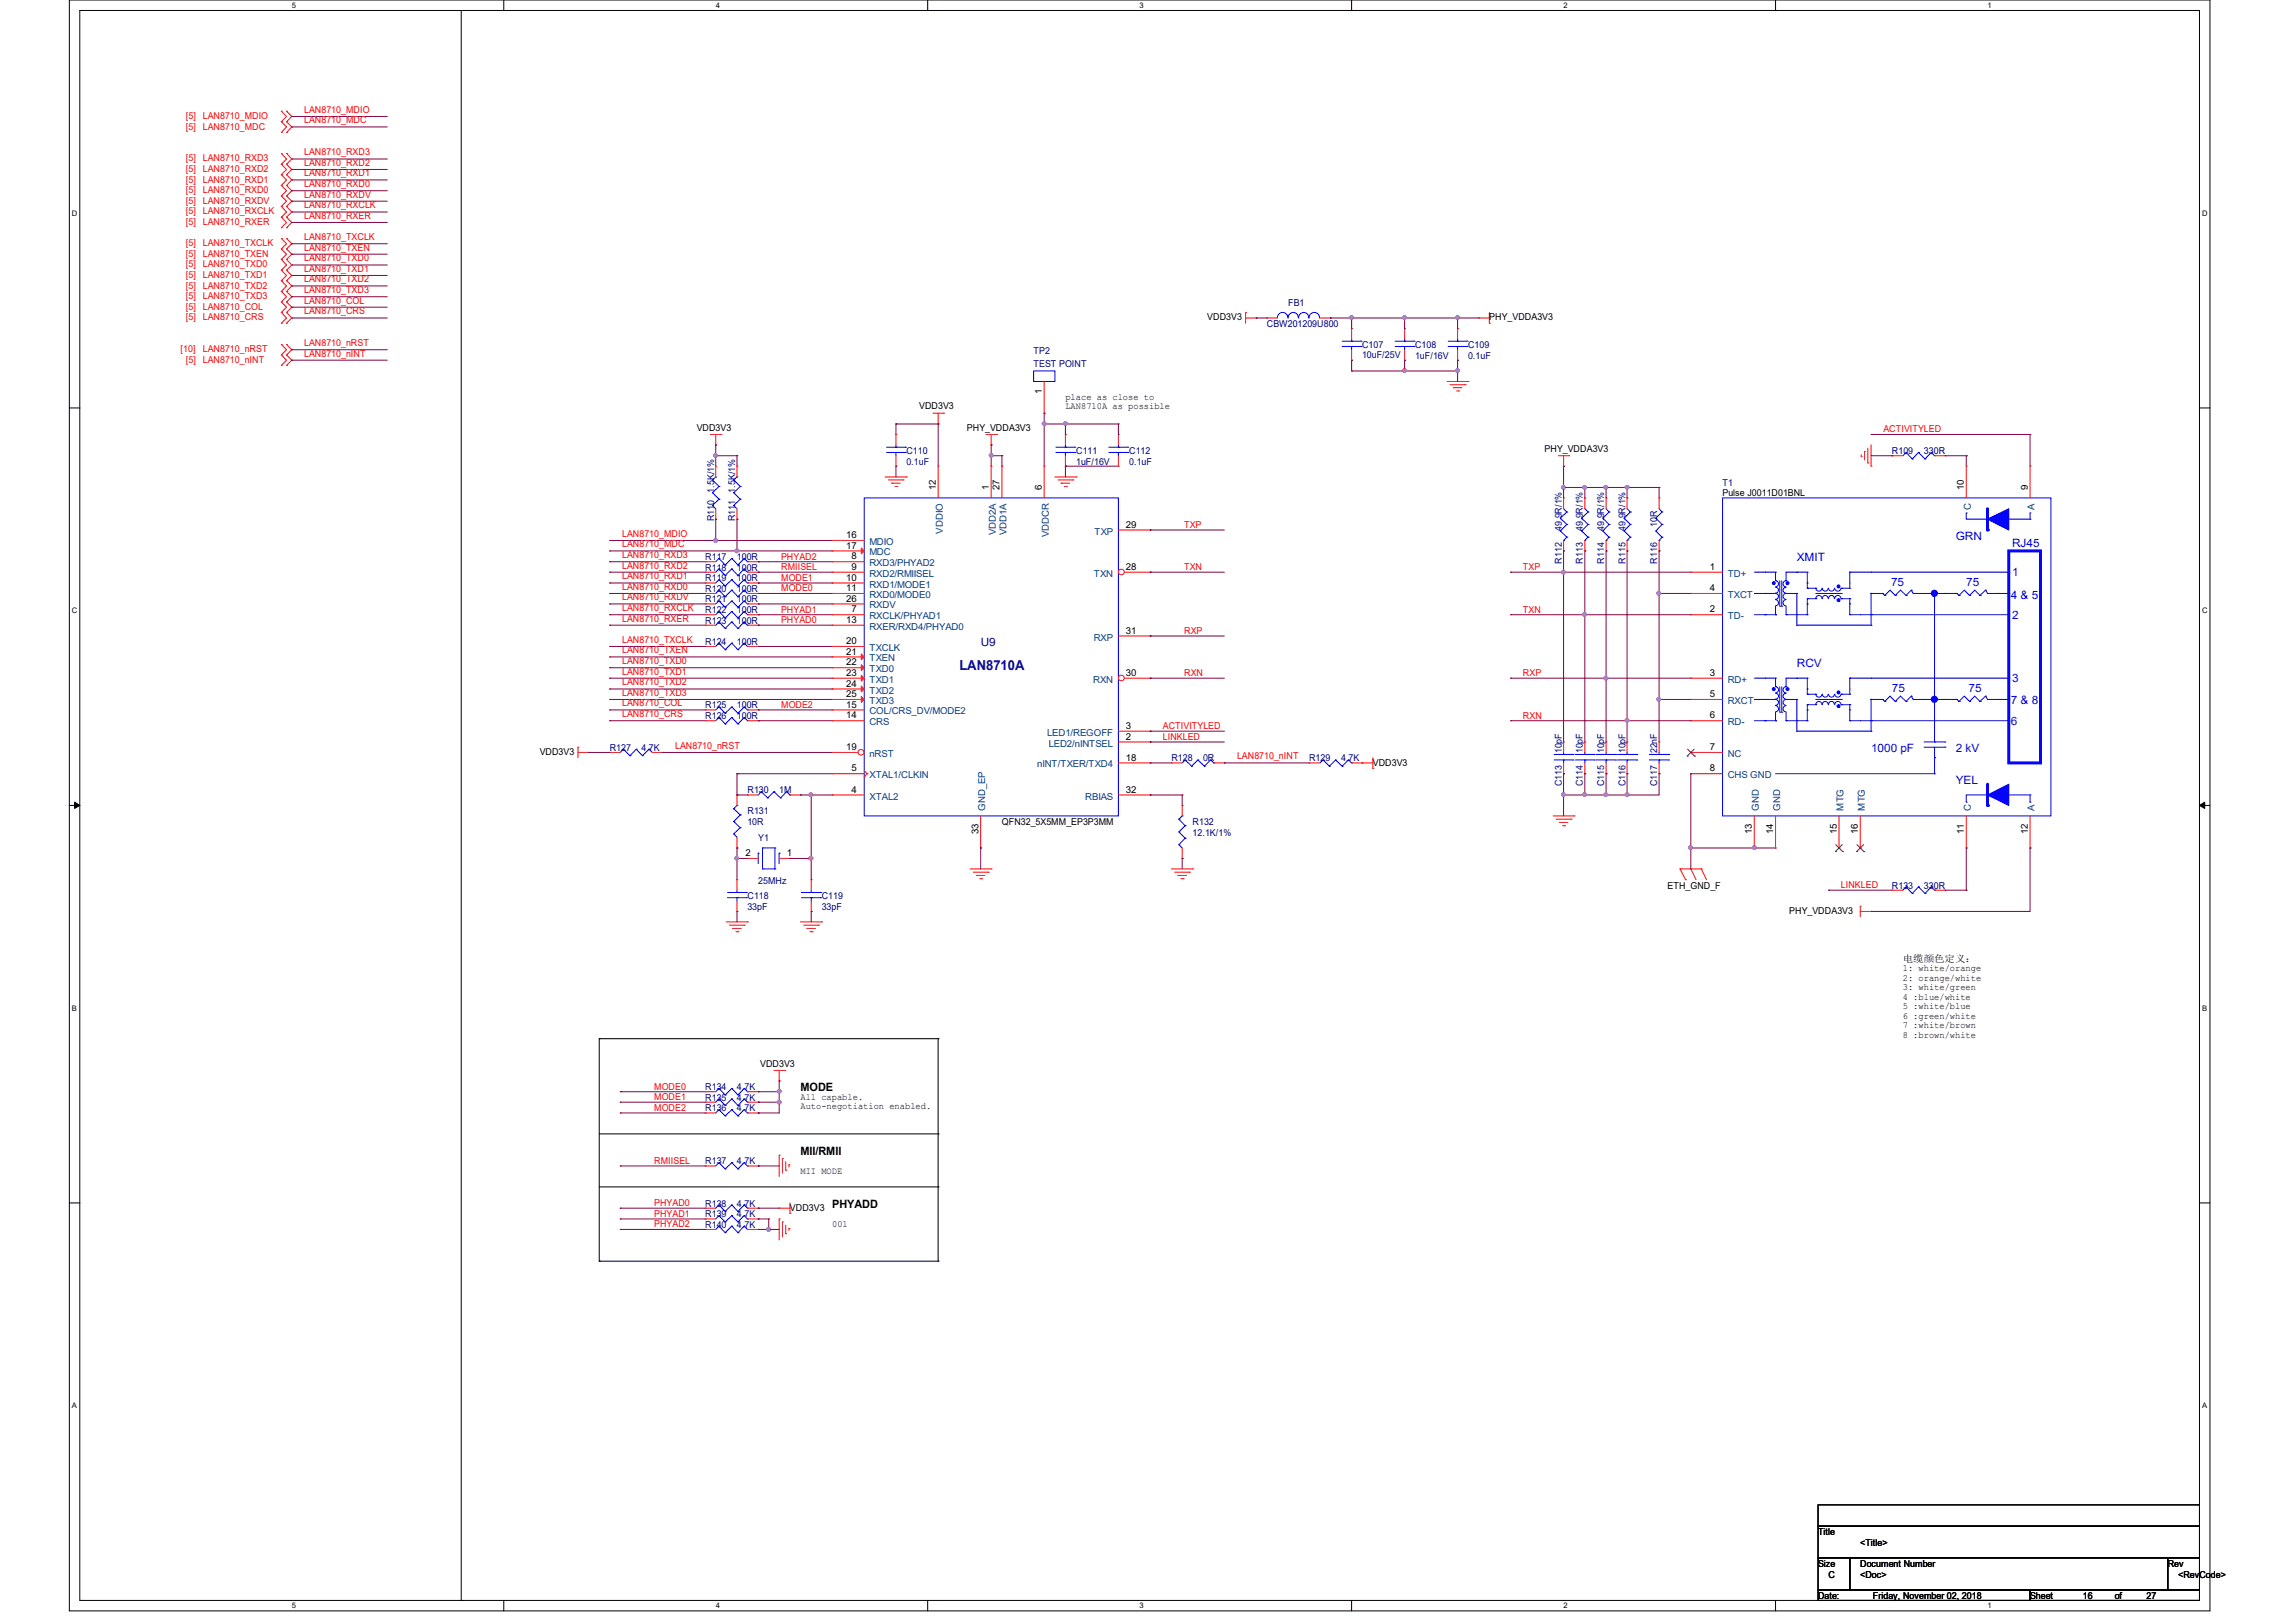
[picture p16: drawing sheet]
<svg xmlns="http://www.w3.org/2000/svg" width="297mm" height="210mm" viewBox="0 0 297 210" stroke-linecap="round" stroke-linejoin="round" font-family="sans-serif">
<defs><g id="words">
<text font-size="1.8" fill="#000080" x="124.2" y="86.7">LAN8710A</text>
<g font-size="1.5" fill="#00f">
<text x="253.1" y="69.9">GRN</text>
<text x="260.4" y="70.7">RJ45</text>
<text x="232.5" y="72.6">XMIT</text>
<text x="244.7" y="75.8">75</text>
<text x="254.5" y="75.8">75</text>
<text x="260.2" y="77.5">4 &amp; 5</text>
<text x="260.4" y="74.6">1</text>
<text x="260.4" y="80.1">2</text>
<text x="232.5" y="86.4">RCV</text>
<text x="244.9" y="89.5">75</text>
<text x="254.8" y="89.5">75</text>
<text x="260.4" y="88.3">3</text>
<text x="260.2" y="91.1">7 &amp; 8</text>
<text x="260.2" y="93.8">6</text>
<text x="242.1" y="97.4">1000 pF</text>
<text x="253.1" y="101.5">YEL</text>
<text x="253.1" y="97.4">2 kV</text>
</g>
<text font-size="1.5" fill="#000080" x="126.9" y="83.7">U9</text>
<g font-size="1.5">
<text x="103.6" y="141.2">MODE</text>
<text x="103.6" y="149.5">MII/RMII</text>
<text x="107.7" y="156.3">PHYADD</text>
</g>
<g font-size="1.2" fill="#f00">
<text x="24" y="15.4">[5]</text>
<text x="24" y="16.8">[5]</text>
<text x="26.2" y="15.4">LAN8710_MDIO</text>
<text x="26.2" y="16.8">LAN8710_MDC</text>
<text x="39.4" y="14.6">LAN8710_MDIO</text>
<text x="39.4" y="16">LAN8710_MDC</text>
<text x="24" y="20.9">[5]</text>
<text x="24" y="22.3">[5]</text>
<text x="24" y="23.6">[5]</text>
<text x="26.2" y="20.9">LAN8710_RXD3</text>
<text x="26.2" y="22.3">LAN8710_RXD2</text>
<text x="26.2" y="23.6">LAN8710_RXD1</text>
<text x="39.4" y="20.1">LAN8710_RXD3</text>
<text x="39.4" y="21.5">LAN8710_RXD2</text>
<text x="39.4" y="22.8">LAN8710_RXD1</text>
<text x="24" y="25">[5]</text>
<text x="24" y="26.4">[5]</text>
<text x="24" y="27.7">[5]</text>
<text x="24" y="29.1">[5]</text>
<text x="26.2" y="25">LAN8710_RXD0</text>
<text x="26.2" y="26.4">LAN8710_RXDV</text>
<text x="26.2" y="27.7">LAN8710_RXCLK</text>
<text x="26.2" y="29.1">LAN8710_RXER</text>
<text x="39.4" y="24.2">LAN8710_RXD0</text>
<text x="39.4" y="25.6">LAN8710_RXDV</text>
<text x="39.4" y="27">LAN8710_RXCLK</text>
<text x="39.4" y="28.3">LAN8710_RXER</text>
<text x="24" y="31.8">[5]</text>
<text x="24" y="33.2">[5]</text>
<text x="24" y="34.6">[5]</text>
<text x="24" y="36">[5]</text>
<text x="26.2" y="31.8">LAN8710_TXCLK</text>
<text x="26.2" y="33.2">LAN8710_TXEN</text>
<text x="26.2" y="34.6">LAN8710_TXD0</text>
<text x="26.2" y="36">LAN8710_TXD1</text>
<text x="39.4" y="31.1">LAN8710_TXCLK</text>
<text x="39.4" y="32.4">LAN8710_TXEN</text>
<text x="39.4" y="33.8">LAN8710_TXD0</text>
<text x="39.4" y="35.2">LAN8710_TXD1</text>
<text x="24" y="37.3">[5]</text>
<text x="24" y="38.7">[5]</text>
<text x="24" y="40.1">[5]</text>
<text x="24" y="41.4">[5]</text>
<text x="26.2" y="37.3">LAN8710_TXD2</text>
<text x="26.2" y="38.7">LAN8710_TXD3</text>
<text x="26.2" y="40.1">LAN8710_COL</text>
<text x="26.2" y="41.4">LAN8710_CRS</text>
<text x="39.4" y="36.5">LAN8710_TXD2</text>
<text x="39.4" y="37.9">LAN8710_TXD3</text>
<text x="39.4" y="39.3">LAN8710_COL</text>
<text x="39.4" y="40.7">LAN8710_CRS</text>
<text x="23.4" y="45.6">[10]</text>
<text x="24" y="46.9">[5]</text>
<text x="26.2" y="45.6">LAN8710_nRST</text>
<text x="26.2" y="46.9">LAN8710_nINT</text>
<text x="39.4" y="44.8">LAN8710_nRST</text>
<text x="39.4" y="46.1">LAN8710_nINT</text>
<text x="243.7" y="56">ACTIVITYLED</text>
<text x="80.5" y="69.5">LAN8710_MDIO</text>
<text x="80.5" y="70.8">LAN8710_MDC</text>
<text x="153.2" y="68.3">TXP</text>
<text x="80.5" y="72.2">LAN8710_RXD3</text>
<text x="80.5" y="73.6">LAN8710_RXD2</text>
<text x="80.5" y="75">LAN8710_RXD1</text>
<text x="80.5" y="76.3">LAN8710_RXD0</text>
<text x="80.5" y="77.7">LAN8710_RXDV</text>
<text x="101.1" y="76.5">MODE0</text>
<text x="101.1" y="75.2">MODE1</text>
<text x="101.1" y="73.8">RMIISEL</text>
<text x="101.1" y="72.4">PHYAD2</text>
<text x="153.2" y="73.8">TXN</text>
<text x="197.1" y="73.8">TXP</text>
<text x="80.5" y="79.1">LAN8710_RXCLK</text>
<text x="80.5" y="80.4">LAN8710_RXER</text>
<text x="80.5" y="83.2">LAN8710_TXCLK</text>
<text x="101.1" y="80.6">PHYAD0</text>
<text x="101.1" y="79.3">PHYAD1</text>
<text x="153.2" y="82">RXP</text>
<text x="197.1" y="79.3">TXN</text>
<text x="80.5" y="84.5">LAN8710_TXEN</text>
<text x="80.5" y="85.9">LAN8710_TXD0</text>
<text x="80.5" y="87.3">LAN8710_TXD1</text>
<text x="80.5" y="88.7">LAN8710_TXD2</text>
<text x="153.2" y="87.5">RXN</text>
<text x="197.1" y="87.5">RXP</text>
<text x="80.5" y="90">LAN8710_TXD3</text>
<text x="80.5" y="91.4">LAN8710_COL</text>
<text x="80.5" y="92.8">LAN8710_CRS</text>
<text x="101.1" y="91.6">MODE2</text>
<text x="150.5" y="94.4">ACTIVITYLED</text>
<text x="150.5" y="95.8">LINKLED</text>
<text x="197.1" y="93">RXN</text>
<text x="87.4" y="96.9">LAN8710_nRST</text>
<text x="160.1" y="98.3">LAN8710_nINT</text>
<text x="238.2" y="114.9">LINKLED</text>
<text x="84.7" y="142.4">MODE1</text>
<text x="84.7" y="141">MODE0</text>
<text x="84.7" y="143.8">MODE2</text>
<text x="84.7" y="150.6">RMIISEL</text>
<text x="84.7" y="158.8">PHYAD2</text>
<text x="84.7" y="157.5">PHYAD1</text>
<text x="84.7" y="156.1">PHYAD0</text>
</g>
<g font-size="1.2">
<text x="156.2" y="41.4">VDD3V3</text>
<text x="192.7" y="41.4">PHY_VDDA3V3</text>
<text x="119" y="53">VDD3V3</text>
<text x="134.8" y="51" transform="rotate(-90 134.8 51)">1</text>
<text x="137.9" y="51.7">place as close to</text>
<text x="137.9" y="53">LAN8710A as possible</text>
<text x="90.2" y="55.7">VDD3V3</text>
<text x="125.1" y="55.7">PHY_VDDA3V3</text>
<text x="199.9" y="58.5">PHY_VDDA3V3</text>
<text x="121.1" y="63.5" transform="rotate(-90 121.1 63.5)">12</text>
<text x="128" y="63.5" transform="rotate(-90 128 63.5)">1</text>
<text x="129.4" y="63.5" transform="rotate(-90 129.4 63.5)">27</text>
<text x="134.8" y="63.5" transform="rotate(-90 134.8 63.5)">6</text>
<text x="222.9" y="64.2">Pulse J0011D01BNL</text>
<text x="254.2" y="63.5" transform="rotate(-90 254.2 63.5)">10</text>
<text x="262.4" y="63.5" transform="rotate(-90 262.4 63.5)">9</text>
<text x="109.5" y="69.6">16</text>
<text x="109.5" y="71">17</text>
<text x="145.7" y="68.3">29</text>
<text x="109.5" y="75.1">10</text>
<text x="109.5" y="76.5">11</text>
<text x="109.5" y="77.9">26</text>
<text x="110.2" y="72.4">8</text>
<text x="110.2" y="73.7">9</text>
<text x="145.7" y="73.7">28</text>
<text x="221.3" y="73.7">1</text>
<text x="221.3" y="76.5">4</text>
<text x="109.5" y="80.6">13</text>
<text x="109.5" y="83.4">20</text>
<text x="110.2" y="79.2">7</text>
<text x="145.7" y="82">31</text>
<text x="221.3" y="79.2">2</text>
<text x="109.5" y="84.7">21</text>
<text x="109.5" y="86.1">22</text>
<text x="109.5" y="87.5">23</text>
<text x="109.5" y="88.9">24</text>
<text x="145.7" y="87.5">30</text>
<text x="221.3" y="87.5">3</text>
<text x="109.5" y="90.2">25</text>
<text x="109.5" y="91.6">15</text>
<text x="109.5" y="93">14</text>
<text x="145.7" y="95.7">2</text>
<text x="145.7" y="94.3">3</text>
<text x="221.3" y="90.2">5</text>
<text x="221.3" y="93">6</text>
<text x="69.8" y="97.7">VDD3V3</text>
<text x="109.5" y="97.1">19</text>
<text x="110.2" y="99.8">5</text>
<text x="145.7" y="98.4">18</text>
<text x="177.7" y="99.1">VDD3V3</text>
<text x="221.3" y="99.8">8</text>
<text x="221.3" y="97.1">7</text>
<text x="110.2" y="102.6">4</text>
<text x="126.6" y="107.9" transform="rotate(-90 126.6 107.9)">33</text>
<text x="129.7" y="106.7">QFN32_5X5MM_EP3P3MM</text>
<text x="145.7" y="102.6">32</text>
<text x="226.7" y="107.9" transform="rotate(-90 226.7 107.9)">13</text>
<text x="229.5" y="107.9" transform="rotate(-90 229.5 107.9)">14</text>
<text x="237.7" y="107.9" transform="rotate(-90 237.7 107.9)">15</text>
<text x="240.5" y="107.9" transform="rotate(-90 240.5 107.9)">16</text>
<text x="254.2" y="107.9" transform="rotate(-90 254.2 107.9)">11</text>
<text x="262.4" y="107.9" transform="rotate(-90 262.4 107.9)">12</text>
<text x="96.5" y="110.8">2</text>
<text x="101.8" y="110.8">1</text>
<text x="215.8" y="115">ETH_GND_F</text>
<text x="231.6" y="118.3">PHY_VDDA3V3</text>
<text x="246.3" y="124.5">电缆颜色定义：</text>
<text x="246.3" y="125.7">1: white/orange</text>
<text x="246.3" y="126.9">2: orange/white</text>
<text x="246.3" y="128.1">3: white/green</text>
<text x="246.3" y="129.4">4 :blue/white</text>
<text x="246.3" y="130.6">5 :white/blue</text>
<text x="246.3" y="131.8">6 :green/white</text>
<text x="246.3" y="133.1">7 :white/brown</text>
<text x="246.3" y="134.3">8 :brown/white</text>
<text x="98.4" y="138">VDD3V3</text>
<text x="103.6" y="142.3">All capable.</text>
<text x="103.6" y="143.5">Auto-negotiation enabled.</text>
<text x="103.6" y="151.9">MII MODE</text>
<text x="102.2" y="156.7">VDD3V3</text>
<text x="107.7" y="158.7">001</text>
<text x="235.3" y="198.6">Title</text>
<text x="235.3" y="202.7">Size</text>
<text x="240.7" y="200">&lt;Title&gt;</text>
<text x="240.7" y="202.7">Document Number</text>
<text x="280.5" y="202.7">Rev</text>
<text x="235.3" y="206.9">Date:</text>
<text x="236.6" y="204.1">C</text>
<text x="240.7" y="204.1">&lt;Doc&gt;</text>
<text x="242.4" y="206.9">Friday, November 02, 2018</text>
<text x="262.7" y="206.9">Sheet</text>
<text x="269.6" y="206.9">16</text>
<text x="273.7" y="206.9">of</text>
<text x="277.8" y="206.9">27</text>
<text x="281.9" y="204.1">&lt;RevCode&gt;</text>
</g>
<g font-size="1.2" fill="#000080">
<text x="166.7" y="39.5">FB1</text>
<text x="133.8" y="45.8">TP2</text>
<text x="133.8" y="47.5">TEST POINT</text>
<text x="164" y="42.3">CBW201209U800</text>
<text x="176.3" y="45">C107</text>
<text x="176.3" y="46.3">10uF/25V</text>
<text x="183.1" y="45">C108</text>
<text x="183.1" y="46.4">1uF/16V</text>
<text x="190" y="45">C109</text>
<text x="190" y="46.4">0.1uF</text>
<text x="117.3" y="58.7">C110</text>
<text x="139.3" y="58.7">C111</text>
<text x="146.1" y="58.7">C112</text>
<text x="244.8" y="58.7">R109</text>
<text x="249" y="58.7">330R</text>
<text x="92.4" y="63.7" transform="rotate(-90 92.4 63.7)">1.5K/1%</text>
<text x="95.1" y="63.7" transform="rotate(-90 95.1 63.7)">1.5K/1%</text>
<text x="117.3" y="60.1">0.1uF</text>
<text x="139.3" y="60.1">1uF/16V</text>
<text x="146.1" y="60.1">0.1uF</text>
<text x="222.9" y="62.9">T1</text>
<text x="92.4" y="67.5" transform="rotate(-90 92.4 67.5)">R110</text>
<text x="95.1" y="67.5" transform="rotate(-90 95.1 67.5)">R111</text>
<text x="202.1" y="68.7" transform="rotate(-90 202.1 68.7)">49.9R/1%</text>
<text x="204.8" y="68.7" transform="rotate(-90 204.8 68.7)">49.9R/1%</text>
<text x="207.6" y="68.7" transform="rotate(-90 207.6 68.7)">49.9R/1%</text>
<text x="210.4" y="68.7" transform="rotate(-90 210.4 68.7)">49.9R/1%</text>
<text x="214.5" y="68.2" transform="rotate(-90 214.5 68.2)">10R</text>
<text x="91.3" y="75.2">R119</text>
<text x="91.3" y="72.4">R117</text>
<text x="91.3" y="76.6">R120</text>
<text x="91.3" y="73.8">R118</text>
<text x="91.3" y="77.9">R121</text>
<text x="95.4" y="75.2">100R</text>
<text x="95.4" y="72.4">100R</text>
<text x="95.4" y="76.6">100R</text>
<text x="95.4" y="73.8">100R</text>
<text x="95.4" y="77.9">100R</text>
<text x="202.1" y="72.9" transform="rotate(-90 202.1 72.9)">R112</text>
<text x="204.8" y="72.9" transform="rotate(-90 204.8 72.9)">R113</text>
<text x="207.6" y="72.9" transform="rotate(-90 207.6 72.9)">R114</text>
<text x="210.4" y="72.9" transform="rotate(-90 210.4 72.9)">R115</text>
<text x="214.5" y="72.9" transform="rotate(-90 214.5 72.9)">R116</text>
<text x="91.3" y="79.3">R122</text>
<text x="91.3" y="80.7">R123</text>
<text x="91.3" y="83.4">R124</text>
<text x="95.4" y="79.3">100R</text>
<text x="95.4" y="80.7">100R</text>
<text x="95.4" y="83.4">100R</text>
<text x="91.3" y="91.7">R125</text>
<text x="91.3" y="93">R126</text>
<text x="95.4" y="91.7">100R</text>
<text x="95.4" y="93">100R</text>
<text x="78.9" y="97.2">R127</text>
<text x="83" y="97.2">4.7K</text>
<text x="151.6" y="98.5">R128</text>
<text x="155.7" y="98.5">0R</text>
<text x="169.4" y="98.5">R129</text>
<text x="173.6" y="98.5">4.7K</text>
<text x="202.1" y="101.8" transform="rotate(-90 202.1 101.8)">C113</text>
<text x="202.1" y="97.5" transform="rotate(-90 202.1 97.5)">10pF</text>
<text x="204.8" y="101.8" transform="rotate(-90 204.8 101.8)">C114</text>
<text x="204.8" y="97.5" transform="rotate(-90 204.8 97.5)">10pF</text>
<text x="207.6" y="101.8" transform="rotate(-90 207.6 101.8)">C115</text>
<text x="207.6" y="97.5" transform="rotate(-90 207.6 97.5)">10pF</text>
<text x="210.4" y="101.8" transform="rotate(-90 210.4 101.8)">C116</text>
<text x="210.4" y="97.5" transform="rotate(-90 210.4 97.5)">10pF</text>
<text x="214.5" y="101.8" transform="rotate(-90 214.5 101.8)">C117</text>
<text x="214.5" y="97.5" transform="rotate(-90 214.5 97.5)">22nF</text>
<text x="96.7" y="105.4">R131</text>
<text x="96.7" y="106.7">10R</text>
<text x="96.7" y="102.6">R130</text>
<text x="100.8" y="102.6">1M</text>
<text x="154.3" y="106.7">R132</text>
<text x="98.1" y="108.8">Y1</text>
<text x="154.3" y="108.1">12.1K/1%</text>
<text x="96.7" y="116.3">C118</text>
<text x="96.7" y="117.7">33pF</text>
<text x="98.1" y="114.4">25MHz</text>
<text x="106.3" y="116.3">C119</text>
<text x="106.3" y="117.7">33pF</text>
<text x="244.8" y="115">R133</text>
<text x="249" y="115">330R</text>
<text x="91.3" y="141">R134</text>
<text x="91.3" y="142.4">R135</text>
<text x="91.3" y="143.8">R136</text>
<text x="95.4" y="141">4.7K</text>
<text x="95.4" y="142.4">4.7K</text>
<text x="95.4" y="143.8">4.7K</text>
<text x="91.3" y="150.6">R137</text>
<text x="95.4" y="150.6">4.7K</text>
<text x="91.3" y="158.9">R140</text>
<text x="91.3" y="157.5">R139</text>
<text x="91.3" y="156.1">R138</text>
<text x="95.4" y="158.9">4.7K</text>
<text x="95.4" y="157.5">4.7K</text>
<text x="95.4" y="156.1">4.7K</text>
</g>
<g font-size="1.2" fill="#004080">
<text x="255.1" y="66" transform="rotate(-90 255.1 66)">C</text>
<text x="263.3" y="66" transform="rotate(-90 263.3 66)">A</text>
<text x="112.5" y="70.5">MDIO</text>
<text x="112.5" y="71.9">MDC</text>
<text x="122" y="69" transform="rotate(-90 122 69)">VDDIO</text>
<text x="128.9" y="69.3" transform="rotate(-90 128.9 69.3)">VDD2A</text>
<text x="130.3" y="69.3" transform="rotate(-90 130.3 69.3)">VDD1A</text>
<text x="135.7" y="69.5" transform="rotate(-90 135.7 69.5)">VDDCR</text>
<text x="141.6" y="69.2">TXP</text>
<text x="112.5" y="73.3">RXD3/PHYAD2</text>
<text x="112.5" y="74.6">RXD2/RMIISEL</text>
<text x="112.5" y="76">RXD1/MODE1</text>
<text x="112.5" y="77.4">RXD0/MODE0</text>
<text x="141.6" y="74.6">TXN</text>
<text x="223.6" y="74.6">TD+</text>
<text x="223.6" y="77.4">TXCT</text>
<text x="112.5" y="78.7">RXDV</text>
<text x="112.5" y="80.1">RXCLK/PHYAD1</text>
<text x="112.5" y="81.5">RXER/RXD4/PHYAD0</text>
<text x="141.6" y="82.9">RXP</text>
<text x="223.6" y="80.1">TD-</text>
<text x="112.5" y="84.2">TXCLK</text>
<text x="112.5" y="85.6">TXEN</text>
<text x="112.5" y="87">TXD0</text>
<text x="112.5" y="88.3">TXD1</text>
<text x="112.5" y="89.7">TXD2</text>
<text x="141.5" y="88.3">RXN</text>
<text x="223.6" y="88.3">RD+</text>
<text x="112.5" y="91.1">TXD3</text>
<text x="112.5" y="92.5">COL/CRS_DV/MODE2</text>
<text x="112.5" y="93.9">CRS</text>
<text x="135.5" y="95.2">LED1/REGOFF</text>
<text x="223.6" y="91.1">RXCT</text>
<text x="223.6" y="93.9">RD-</text>
<text x="112.5" y="98">nRST</text>
<text x="112.5" y="100.7">XTAL1/CLKIN</text>
<text x="134.2" y="99.3">nINT/TXER/TXD4</text>
<text x="135.7" y="96.6">LED2/nINTSEL</text>
<text x="223.6" y="100.7">CHS GND</text>
<text x="223.6" y="98">NC</text>
<text x="112.5" y="103.5">XTAL2</text>
<text x="127.5" y="104.9" transform="rotate(-90 127.5 104.9)">GND_EP</text>
<text x="140.5" y="103.5">RBIAS</text>
<text x="227.6" y="104.9" transform="rotate(-90 227.6 104.9)">GND</text>
<text x="230.4" y="104.9" transform="rotate(-90 230.4 104.9)">GND</text>
<text x="238.6" y="104.9" transform="rotate(-90 238.6 104.9)">MTG</text>
<text x="241.3" y="104.9" transform="rotate(-90 241.3 104.9)">MTG</text>
<text x="255.1" y="104.9" transform="rotate(-90 255.1 104.9)">C</text>
<text x="263.3" y="104.9" transform="rotate(-90 263.3 104.9)">A</text>
</g>
<g font-size="1">
<text x="37.8" y="1">5</text>
<text x="92.6" y="1">4</text>
<text x="147.5" y="1">3</text>
<text x="202.4" y="1">2</text>
<text x="257.2" y="1">1</text>
<text x="9.3" y="27.9">D</text>
<text x="285" y="27.9">D</text>
<text x="9.3" y="79.4">C</text>
<text x="285" y="79.4">C</text>
<text x="9.3" y="130.8">B</text>
<text x="285" y="130.8">B</text>
<text x="9.3" y="182.2">A</text>
<text x="285" y="182.2">A</text>
<text x="37.8" y="208.1">5</text>
<text x="92.6" y="208.1">4</text>
<text x="147.5" y="208.1">3</text>
<text x="202.4" y="208.1">2</text>
<text x="257.2" y="208.1">1</text>
</g>
</g></defs>
<path d="M9 0h277v208.4h-277zM10.3 1.4h274.3v205.7h-274.3z" fill="none" stroke="#000" stroke-width=".13"/>
<g fill="#fff">
<path d="M37.8 .1h.5v1.1h-.5z"/>
<path d="M37.8 207.2h.5v1.1h-.5z"/>
</g>
<path d="M65.2 0v1.4M65.2 207.1v1.3" fill="none" stroke="#000" stroke-width=".13"/>
<g fill="#fff">
<path d="M92.6 .1h.6v1.1h-.6z"/>
<path d="M92.6 207.2h.6v1.1h-.6z"/>
</g>
<path d="M120.1 0v1.4M120.1 207.1v1.3" fill="none" stroke="#000" stroke-width=".13"/>
<g fill="#fff">
<path d="M147.5 .1h.5v1.1h-.5z"/>
<path d="M147.5 207.2h.5v1.1h-.5z"/>
</g>
<path d="M174.9 0v1.4M174.9 207.1v1.3" fill="none" stroke="#000" stroke-width=".13"/>
<g fill="#fff">
<path d="M202.4 .1h.5v1.1h-.5z"/>
<path d="M202.4 207.2h.5v1.1h-.5z"/>
</g>
<path d="M229.8 0v1.4M229.8 207.1v1.3" fill="none" stroke="#000" stroke-width=".13"/>
<g fill="#fff">
<path d="M257.2 .1h.6v1.1h-.6z"/>
<path d="M257.2 207.2h.6v1.1h-.6z"/>
<path d="M9.3 27.1h.7v1.1h-.7z"/>
<path d="M285 27.1h.7v1.1h-.7z"/>
<path d="M9.3 78.5h.7v1.1h-.7z"/>
<path d="M285 78.5h.7v1.1h-.7z"/>
</g>
<path d="M9 52.8h1.3M284.6 52.8h1.4" fill="none" stroke="#000" stroke-width=".13"/>
<g fill="#fff">
<path d="M9.3 129.9h.6v1.1h-.6z"/>
<path d="M285 129.9h.6v1.1h-.6z"/>
</g>
<path d="M9 104.2h1.3M284.6 104.2h1.4" fill="none" stroke="#000" stroke-width=".13"/>
<path d="M9.7 103.8l.6 .4-.6 .4zM284.6 104.2l.7-.4v.8z" fill="#000" stroke="#000" stroke-width=".13"/>
<g fill="#fff">
<path d="M9.3 181.4h.6v1.1h-.6z"/>
<path d="M285 181.4h.6v1.1h-.6z"/>
</g>
<g fill="none" stroke="#000" stroke-width=".13">
<path d="M59.7 1.4v205.7M77.6 134.4h.1M77.6 134.4h43.8M77.6 134.4v28.8M121.4 134.4h.1M121.4 134.4v28.8M9 155.7h1.3M77.6 146.7h43.8M77.6 153.6h43.8M121.4 146.7h.1M121.4 153.6h.1M284.6 155.7h1.4"/>
<path d="M77.6 163.2h.1M77.6 163.2h43.8M121.4 163.2h.1M235.3 194.7h49.3v2.8h-49.3zM235.3 197.5h49.3v4.1h-49.3zM59.7 207.1h.1M235.3 201.6h4.1v4.1h-4.1zM235.3 205.7h27.4v1.4h-27.4zM239.4 201.6h41.1v4.1h-41.1zM262.7 205.7h21.9v1.4h-21.9zM280.5 201.6h4.1v4.1h-4.1z"/>
</g>
<g fill="none" stroke="#f00" stroke-width=".13">
<path d="M36.4 14.4h.1M36.4 15.7h.1M36.4 17.1h.1M36.4 19.9h.1M36.4 14.4l.7 .7-.7 .6M36.4 15.7l.7 .7-.7 .7M36.4 19.9l.7 .7-.7 .7M37.1 15.7h.1M37.1 14.4h.1M37.1 17.1h.1M37.1 19.9h.1M37.1 14.4l.7 .7-.7 .6"/>
<path d="M37.1 15.7l.7 .7-.7 .7M37.1 19.9l.7 .7-.7 .7M36.4 21.3h.1M36.4 22.6h.1M36.4 24h.1M36.4 25.4h.1M36.4 26.7h.1M36.4 28.1h.1M36.4 29.5h.1M36.4 30.9h.1M36.4 32.2h.1M36.4 33.6h.1"/>
<path d="M36.4 35h.1M36.4 36.3h.1M36.4 37.7h.1M36.4 39.1h.1M36.4 21.3l.7 .6-.7 .7M36.4 22.6l.7 .7-.7 .7M36.4 24l.7 .7-.7 .7M36.4 25.4l.7 .6-.7 .7M36.4 26.7l.7 .7-.7 .7M36.4 28.1l.7 .7-.7 .7M36.4 30.9l.7 .6-.7 .7M36.4 32.2l.7 .7-.7 .7"/>
<path d="M36.4 33.6l.7 .7-.7 .7M36.4 35l.7 .6-.7 .7M36.4 36.3l.7 .7-.7 .7M36.4 37.7l.7 .7-.7 .7M36.4 39.1l.7 .7-.7 .6M37.1 21.3h.1M37.1 22.6h.1M37.1 24h.1M37.1 25.4h.1M37.1 26.7h.1M37.1 28.1h.1M37.1 29.5h.1"/>
<path d="M37.1 32.2h.1M37.1 30.9h.1M37.1 33.6h.1M37.1 35h.1M37.1 36.3h.1M37.1 37.7h.1M37.1 39.1h.1M37.1 21.3l.7 .6-.7 .7M37.1 22.6l.7 .7-.7 .7M37.1 24l.7 .7-.7 .7M37.1 25.4l.7 .6-.7 .7M37.1 26.7l.7 .7-.7 .7"/>
<path d="M37.1 28.1l.7 .7-.7 .7M37.1 30.9l.7 .6-.7 .7M37.1 32.2l.7 .7-.7 .7M37.1 33.6l.7 .7-.7 .7M37.1 35l.7 .6-.7 .7M37.1 36.3l.7 .7-.7 .7M37.1 37.7l.7 .7-.7 .7M37.1 39.1l.7 .7-.7 .6M36.4 40.4h.1M36.4 41.8h.1M36.4 44.6h.1M36.4 45.9h.1"/>
<path d="M36.4 47.3h.1M36.4 40.4l.7 .7-.7 .7M36.4 44.6l.7 .7-.7 .6M36.4 45.9l.7 .7-.7 .7M37.1 40.4h.1M37.1 41.8h.1M37.1 45.9h.1M37.1 44.6h.1M37.1 47.3h.1M37.1 40.4l.7 .7-.7 .7M37.1 44.6l.7 .7-.7 .6M37.1 45.9l.7 .7-.7 .7"/>
<path d="M91.9 56.2h1.4M92.6 57.6h.1M92.6 56.2v1.4M93.3 56.2h.1M116 56.2h.1M116 56.2v1.4M116 59v1.3M120.7 53.5h1.4M121.4 54.9h.1M121.4 53.5v1.4M122.1 53.5h.1M127.6 56.2h1.4"/>
<path d="M128.3 57.6h.1M128.3 56.2v1.4M129 56.2h.1M135.1 53.5h.1M135.1 49.4v4.1M161.2 40.4h.1M161.2 41.1h1.4M161.2 40.4v1.4M162.6 41.1h.1M187.3 49.4h2.7M187.7 49.8h1.9M188.1 50.2h.1"/>
<path d="M188.1 50.2h1.1M188.5 50.6h.3M188.6 42.5h.1M188.6 46.6h.1M188.6 42.5v1.4M188.6 45.3v1.3M188.8 50.6h.1M189.6 49.8h.1M190 49.4h.1M191.4 41.1h.1M191.4 41.1h1.3M192.7 41.8h.1"/>
<path d="M192.7 40.4v1.4M201.7 59h1.3M202.4 59v1.3M203 59h.1M240.9 59.1h.1M240.9 58.8v.3M241.3 58.4h.1M241.3 58.4v1.1M241.7 59.9h.1M241.7 58v1.9M242.1 57.6v2.7M91.3 75.4h.1"/>
<path d="M91.3 79.5h.1M91.3 72.7h.1M91.3 76.8h.1M91.3 74h.1M91.3 78.1h.1M91.3 75.4h1.3M91.3 79.5h1.3M91.3 72.7h1.3M91.3 76.8h1.3M91.3 74h1.3M91.3 78.1h1.3M96.7 75.4h1.4"/>
<path d="M96.7 79.5h1.4M96.7 72.7h1.4M96.7 76.8h1.4M96.7 74h1.4M96.7 78.1h1.4M98.1 75.4h.1M98.1 79.5h.1M98.1 72.7h.1M98.1 76.8h.1M98.1 74h.1M98.1 78.1h.1M114.6 61.7h2.7"/>
<path d="M115 62.1h1.9M115.4 62.5h.1M115.4 62.5h1.1M115.8 62.9h.3M116 60.3h.1M116.1 62.9h.1M116.9 62.1h.1M117.3 61.7h.1M136.5 61.7h2.8M136.9 62.1h2M137.3 62.5h.1M137.3 62.5h1.1"/>
<path d="M137.8 62.9h.2M138 62.9h.1M138.9 62.1h.1M139.3 61.7h.1M202.4 60.3h.1M205.1 64.4h.1M205.1 71.3h.1M205.1 64.4v1.4M205.1 69.9v1.4M207.9 64.4h.1M207.9 71.3h.1M207.9 64.4v1.4"/>
<path d="M207.9 69.9v1.4M242.1 60.3h.1M74.8 96.7h.1M74.8 97.4h1.4M74.8 96.7v1.3M76.2 97.4h.1M91.3 80.9h.1M91.3 83.7h.1M91.3 80.9h1.3M91.3 83.7h1.3M96.7 80.9h1.4M96.7 83.7h1.4"/>
<path d="M98.1 80.9h.1M98.1 83.7h.1M176.3 98.7h.1M176.3 98.7h1.4M177.7 99.4h.1M177.7 98v1.4M202.4 96h.1M202.4 96v1.4M202.4 98.7v1.4M214.7 96h.1M214.7 96v1.4M214.7 98.7v1.4"/>
<path d="M94 119.3h2.7M94.4 119.7h1.9M95.4 109.7h.1M95.4 102.9h.1M95.4 102.9v1.3M95.4 108.3v1.4M96.3 119.7h.1M96.7 119.3h.1M96.7 102.9h.1M96.7 102.9h1.4M102.2 102.9h1.4M103.6 102.9h.1"/>
<path d="M103.6 119.3h2.7M104 119.7h1.9M105.9 119.7h.1M106.3 119.3h.1M125.6 112.4h2.7M125.9 112.9h2M126.4 113.3h.1M126.4 113.3h1.1M126.8 113.7h.2M127 113.7h.1M127.9 112.9h.1M128.3 112.4h.1"/>
<path d="M151.6 112.4h2.7M152 112.9h1.9M152.4 113.3h.1M152.4 113.3h1.1M152.8 113.7h.3M153.1 113.7h.1M153.9 112.9h.1M154.3 112.4h.1M201 105.6h2.7M201.4 106h1.9M201.8 106.4h.1M201.8 106.4h1.1"/>
<path d="M202.2 106.8h.3M202.4 100.1h.1M202.5 106.8h.1M203.3 106h.1M203.7 105.6h.1M214.7 100.1h.1M217.4 112.4h.1M217.4 112.4h2.8M217.4 112.4l.7 1.4M218.1 113.8h.1M218.8 112.4h.1M218.8 112.4l.7 1.4"/>
<path d="M220.2 112.4h.1M220.2 112.4l.7 1.4M240.7 117.3h.1M240.7 117.9h1.4M240.7 117.3v1.3M242.1 117.9h.1M94.8 120.1h.1M94.8 120.1h1.1M95.2 120.6h.3M95.5 120.6h.1M100.2 138.5h1.4M100.8 139.9h.1"/>
<path d="M100.8 138.5v1.4M101.6 138.5h.1M104.4 120.1h.1M104.4 120.1h1.1M104.8 120.6h.3M105.1 120.6h.1M91.3 141.3h.1M91.3 150.9h.1M91.3 141.3h1.3M91.3 150.9h1.3M96.7 141.3h1.4M96.7 150.9h1.4"/>
<path d="M98.1 141.3h.1M98.1 150.9h.1M100.8 149.5h.1M100.8 156.3h.1M100.8 157.7h.1M100.8 149.5v2.7M100.8 157.7v2.7M100.8 156.3h1.4M101.3 149.9h.1M101.3 158.1h.1M101.3 149.9v1.9M101.3 158.1v2"/>
<path d="M101.7 151.4h.1M101.7 159.6h.1M101.7 150.3v1.1M101.7 158.5v1.1M102.1 150.7h.1M102.1 159h.1M102.1 150.7v.3M102.1 159v.2M102.2 157h.1M102.2 155.7v1.3"/>
</g>
<g fill="none" stroke="#00f" stroke-width=".13">
<path d="M114.7 58.5h2.5M114.7 57.9h2.5M116 57.9h.1M116 58.5h.1M116 57.6v.3M116 58.5v.5M117.2 58.5h.1M117.2 57.9h.1M133.8 48h2.7v1.4h-2.7zM187.4 44.8h2.5M187.4 44.2h2.5M188.6 44.2h.1"/>
<path d="M188.6 44.8h.1M188.6 43.9v.3M188.6 44.8v.5M189.9 44.8h.1M189.9 44.2h.1M93 75h.1M93 79.1h.1M93 72.3h.1M93 76.4h.1M93 73.6h.1M93 77.8h.1M93 75l-.4 .4"/>
<path d="M93 75l.9 .8M93 79.1l-.4 .4M93 79.1l.9 .9M93 72.3l-.4 .4M93 72.3l.9 .8M93 76.4l-.4 .4M93 76.4l.9 .8M93 73.6l-.4 .4M93 73.6l.9 .9M93 77.8l-.4 .3M93 77.8l.9 .8M93.9 75.8h.1"/>
<path d="M93.9 80h.1M93.9 73.1h.1M93.9 77.2h.1M93.9 74.5h.1M93.9 78.6h.1M94.7 75h.1M94.7 79.1h.1M94.7 72.3h.1M94.7 76.4h.1M94.7 73.6h.1M94.7 77.8h.1M94.7 75l-.8 .8"/>
<path d="M94.7 75l.8 .8M94.7 79.1l-.8 .9M94.7 79.1l.8 .9M94.7 72.3l-.8 .8M94.7 72.3l.8 .8M94.7 76.4l-.8 .8M94.7 76.4l.8 .8M94.7 73.6l-.8 .9M94.7 73.6l.8 .9M94.7 77.8l-.8 .8M94.7 77.8l.8 .8M95.5 75.8h.1"/>
<path d="M95.5 80h.1M95.5 73.1h.1M95.5 77.2h.1M95.5 74.5h.1M95.5 78.6h.1M96.3 75h.1M96.3 79.1h.1M96.3 72.3h.1M96.3 76.4h.1M96.3 73.6h.1M96.3 77.8h.1M96.3 75l-.8 .8"/>
<path d="M96.3 75l.4 .4M96.3 79.1l-.8 .9M96.3 79.1l.4 .4M96.3 72.3l-.8 .8M96.3 72.3l.4 .4M96.3 76.4l-.8 .8M96.3 76.4l.4 .4M96.3 73.6l-.8 .9M96.3 73.6l.4 .4M96.3 77.8l-.8 .8M96.3 77.8l.4 .3M96.7 75.4h.1"/>
<path d="M96.7 79.5h.1M96.7 72.7h.1M96.7 76.8h.1M96.7 74h.1M96.7 78.1h.1M204.7 67.1h.1M204.7 68.7h.1M204.7 67.1l.8 .8M204.7 68.7l.8 .8M205.1 69.9h.1M205.1 65.8l.4 .5M205.5 66.3h.1"/>
<path d="M205.5 67.9h.1M205.5 69.5h.1M205.5 66.3l-.8 .8M205.5 67.9l-.8 .8M205.5 69.5l-.4 .4M207.4 67.1h.1M207.4 68.7h.1M207.4 67.1l.8 .8M207.4 68.7l.8 .8M207.9 69.9h.1M207.9 65.8l.3 .5M208.2 66.3h.1"/>
<path d="M208.2 67.9h.1M208.2 69.5h.1M208.2 66.3l-.8 .8M208.2 67.9l-.8 .8M208.2 69.5l-.3 .4M227 79.5h2.8M227 74h2.8M227 76.8h2.8M228.4 74h.1M228.4 76.8h.1M228.4 79.5h.1M229.8 75.1h.1"/>
<path d="M229.8 79.5h.1M229.8 74h.1M229.8 75.1a.4 .4 0 0 1 .4 .4 .4 .4 0 0 1-.4 .4M229.8 76a.38 .38 0 0 1 .4 .4 .38 .38 0 0 1-.4 .4M229.8 76.8a.38 .38 0 0 1 .4 .4 .38 .38 0 0 1-.4 .4M229.8 77.6a.4 .4 0 0 1 .4 .4 .4 .4 0 0 1-.4 .4M229.8 76.8h.1M229.8 74v1.1M229.8 78.4v1.1M230.3 78.4h.1M230.3 75.1v3.3M230.6 78.4h.1"/>
<path d="M230.6 75.1v3.3M231.1 75.1a.4 .4 0 0 0-.3 .4 .4 .4 0 0 0 .3 .4M231.1 76a.38 .38 0 0 0-.3 .4 .38 .38 0 0 0 .3 .4M231.1 76.8a.38 .38 0 0 0-.3 .4 .38 .38 0 0 0 .3 .4M231.1 77.6a.4 .4 0 0 0-.3 .4 .4 .4 0 0 0 .3 .4M231.1 75.1h.1M231.1 79.5h.1M231.1 78.4v1.1M231.1 79.5h2.8M232.5 74h.1M232.5 79.5h.1M233.9 74h.1"/>
<path d="M233.9 75.4h.1M233.9 79.5h.1M233.9 78.1h.1M233.9 76.1h.1M233.9 77.5h.1M233.9 74h-2.8v1.1M233.9 74v2.1M233.9 77.5v2M233.9 76.1h1.1M233.9 77.5h1.1M235 76.1h.1M235 77.5h.1"/>
<path d="M235 76.8h3.3M235.8 76.1a.4 .4 0 0 1-.4 .4 .4 .4 0 0 1-.4-.4M235.8 77.5a.4 .4 0 0 0-.4-.5 .4 .4 0 0 0-.4 .5M236.6 76.1a.38 .38 0 0 1-.4 .4 .38 .38 0 0 1-.4-.4M236.6 77.5a.38 .38 0 0 0-.4-.5 .38 .38 0 0 0-.4 .5M237.4 76.1a.38 .38 0 0 1-.4 .4 .38 .38 0 0 1-.4-.4M237.4 77.5a.38 .38 0 0 0-.4-.5 .38 .38 0 0 0-.4 .5M238.3 76.1a.4 .4 0 0 1-.4 .4 .4 .4 0 0 1-.5-.4M238.3 77.5a.4 .4 0 0 0-.5-.5 .4 .4 0 0 0-.4 .5M238.3 76.8h.1M238.3 76.1h.1M238.3 77.5h.1"/>
<path d="M238.3 76.1h1.1M238.3 77.5h1.1M239.4 79.5h.1M239.4 78.1h.1M239.4 74h.1M239.4 76.1h.1M239.4 77.5h.1M239.4 79.5h20.6M239.4 74h20.6M239.4 74v2.1M239.4 77.5v2M242.1 76.8h.1"/>
<path d="M242.1 79.5h.1M242.1 74h.1M242.1 76.8h1.5M243.6 76.8h.1M243.6 76.8l.3 .2M243.9 77h.1M243.9 77l.7-.6 .7 .6M245.3 77h.1M245.3 77l.7-.6 .7 .6M246.7 77h.1M247.4 76.4h.1M247.4 76.4l.2 .4h5.6"/>
<path d="M247.4 76.4l-.7 .6M250.4 76.8v19.2M251.7 76.8h.1M253.1 76.8h.1M253.2 76.8h.1M253.2 76.8l.3 .2M253.5 77h.1M253.5 77l.7-.6 .7 .6M254.9 77h.1M254.9 77l.7-.6 .6 .6M256.2 77h.1M257 76.4h.1"/>
<path d="M257 76.4l.2 .4h2.8M257 76.4l-.8 .6M258.6 76.8h.1M260 74h.1M260 76.8h.1M260 79.5h.1M93 80.5h.1M93 83.2h.1M93 80.5l-.4 .4M93 80.5l.9 .8M93 83.2l-.4 .5M93 83.2l.9 .9"/>
<path d="M93.9 81.3h.1M93.9 84.1h.1M94.7 80.5h.1M94.7 83.2h.1M94.7 80.5l-.8 .8M94.7 80.5l.8 .8M94.7 83.2l-.8 .9M94.7 83.2l.8 .9M95.5 81.3h.1M95.5 84.1h.1M96.3 80.5h.1M96.3 83.2h.1"/>
<path d="M96.3 80.5l-.8 .8M96.3 80.5l.4 .4M96.3 83.2l-.8 .9M96.3 83.2l.4 .5M96.7 80.9h.1M96.7 83.7h.1M201.1 98.3h2.5M201.1 97.6h2.5M202.4 97.6h.1M202.4 98.3h.1M202.4 97.4v.2M202.4 98.3v.4"/>
<path d="M203.6 98.3h.1M203.6 97.6h.1M213.4 98.3h2.5M213.4 97.6h2.5M214.7 97.6h.1M214.7 98.3h.1M214.7 97.4v.2M214.7 98.3v.4M215.9 98.3h.1M215.9 97.6h.1M243.5 90.5h.1M243.6 90.5h.1"/>
<path d="M243.6 90.5l.3 .3M243.9 90.8h.1M243.9 90.8l.7-.7 .7 .7M245.3 90.8h.1M245.3 90.8l.7-.7 .7 .7M246.7 90.8h.1M247.4 90.1h.1M247.4 90.1l.2 .4h5.6M247.4 90.1l-.7 .7M249 90.5h.1M249 96h2.7M249 96.7h2.7"/>
<path d="M250.4 90.5h.1M250.4 96h.1M250.4 98h.1M250.4 96.7v3.4M251.7 90.5h.1M251.7 96h.1M251.7 96.7h.1M253.1 90.5h.1M253.2 90.5h.1M253.2 90.5l.3 .3M253.5 90.8h.1M253.5 90.8l.7-.7 .7 .7"/>
<path d="M254.9 90.8h.1M254.9 90.8l.7-.7 .6 .7M256.2 90.8h.1M257 90.1h.1M257 90.1l.2 .4h2.8M257 90.1l-.8 .7M258.6 90.5h.1M260 90.5h.1M95 107.9h.1M95 106.3h.1M95 104.6h.1M95 107.9l.4 .4"/>
<path d="M95 106.3l.8 .8M95 104.6l.8 .9M95.4 104.2h.1M95.4 104.2l-.4 .4M95.8 107.1h.1M95.8 105.5h.1M95.8 107.1l-.8 .8M95.8 105.5l-.8 .8M98.5 102.4h.1M98.5 102.4l-.4 .5M98.5 102.4l.9 .9M99.4 103.3h.1"/>
<path d="M100.2 102.4h.1M100.2 102.4l-.8 .9M100.2 102.4l.8 .9M101 103.3h.1M101.8 102.4h.1M101.8 102.4l-.8 .9M101.8 102.4l.4 .5M102.2 102.9h.1M229.8 100.1h20.6M250.4 100.1h.1M254.5 103.8h.1M254.5 102.9v.9"/>
<path d="M93 140.8h.1M93 150.5h.1M93 140.8l-.4 .5M93 140.8l.9 .9M93 150.5l-.4 .4M93 150.5l.9 .8M93.9 141.7h.1M93.9 151.3h.1M94.7 140.8h.1M94.7 150.5h.1M94.7 140.8l-.8 .9M94.7 140.8l.8 .9"/>
<path d="M94.7 150.5l-.8 .8M94.7 150.5l.8 .8M95.5 141.7h.1M95.5 151.3h.1M96.3 140.8h.1M96.3 150.5h.1M96.3 140.8l-.8 .9M96.3 140.8l.4 .5M96.3 150.5l-.8 .8M96.3 150.5l.4 .4M96.7 141.3h.1M96.7 150.9h.1"/>
</g>
<g fill="#00f" stroke="#00f" stroke-width=".13">
<path d="M257.2 67.2l2.8-1.4v2.8z" fill-rule="evenodd"/>
<circle cx="250.3" cy="76.8" r=".4"/>
<circle cx="250.3" cy="90.5" r=".4"/>
</g>
<path d="M260 71.3h4.1v27.4h-4.1zM257.2 101.5v2.7" fill="none" stroke="#00f" stroke-width=".38"/>
<circle cx="257.2" cy="104.2" r=".19" fill="#00f"/>
<path d="M257.2 65.8v2.8" fill="none" stroke="#00f" stroke-width=".38"/>
<circle cx="257.2" cy="68.6" r=".19" fill="#00f"/>
<g fill="none" stroke="#00f" stroke-width=".13">
<path d="M136.7 58.5h2.4M136.7 57.9h2.4M137.9 57.9h.1M137.9 58.5h.1M137.9 57.6v.3M137.9 58.5v.5M139.1 58.5h.1M139.1 57.9h.1M166.7 41.1a.68 .68 0 0 0-.7-.7 .68 .68 0 0 0-.7 .7M168 41.1a.66 .66 0 0 0-.6-.7 .66 .66 0 0 0-.7 .7M169.4 41.1a.66 .66 0 0 0-.7-.7 .66 .66 0 0 0-.6 .7M170.8 41.1a.68 .68 0 0 0-.7-.7 .68 .68 0 0 0-.7 .7"/>
<path d="M173.7 44.8h2.4M173.7 44.2h2.4M174.9 44.2h.1M174.9 44.8h.1M174.9 43.9v.3M174.9 44.8v.5M176.1 44.8h.1M176.1 44.2h.1M180.6 44.8h2.4M180.6 44.2h2.4M181.8 44.2h.1M181.8 44.8h.1"/>
<path d="M181.8 43.9v.3M181.8 44.8v.5M183 44.8h.1M183 44.2h.1M92.2 65.4h.1M92.2 63.8h.1M92.2 62.1h.1M92.2 65.4l.4 .4M92.2 63.8l.8 .8M92.2 62.1l.8 .8M92.6 61.7h.1M92.6 61.7l-.4 .4"/>
<path d="M93 64.6h.1M93 62.9h.1M93 64.6l-.8 .8M93 62.9l-.8 .9M95 65.4h.1M95 63.8h.1M95 62.1h.1M95 65.4l.4 .4M95 63.8l.8 .8M95 62.1l.8 .8M95.4 61.7h.1M95.4 61.7l-.4 .4"/>
<path d="M95.8 64.6h.1M95.8 62.9h.1M95.8 64.6l-.8 .8M95.8 62.9l-.8 .9M111.8 64.4h32.9v41.2h-32.9zM201.9 67.1h.1M201.9 68.7h.1M201.9 67.1l.9 .8M201.9 68.7l.9 .8M202.4 69.9h.1M202.4 65.8l.4 .5M202.8 66.3h.1"/>
<path d="M202.8 67.9h.1M202.8 69.5h.1M202.8 66.3l-.9 .8M202.8 67.9l-.9 .8M202.8 69.5l-.4 .4M214.3 67.1h.1M214.3 68.7h.1M214.3 67.1l.8 .8M214.3 68.7l.8 .8M214.7 69.9h.1M214.7 65.8l.4 .5M215.1 66.3h.1"/>
<path d="M215.1 67.9h.1M215.1 69.5h.1M215.1 66.3l-.8 .8M215.1 67.9l-.8 .8M215.1 69.5l-.4 .4M222.9 64.4h42.5v41.2h-42.5zM231.1 76.8h1.4M232.5 76.8h.1M232.5 76.8v4.1M242.1 76.8h.1M242.1 76.8v4.1M254.5 66.4h.1"/>
<path d="M254.5 66.4v.8h2.7M257.2 67.2h.1M260 67.2h2.7M262.7 67.2h.1M262.7 66.4h.1M262.7 66.4v.8M80.7 96.9h.1M80.7 96.9l-.4 .5M80.7 96.9l.8 .9M81.5 97.8h.1M82.3 96.9h.1M82.3 96.9l-.8 .9"/>
<path d="M82.3 96.9l.8 .9M83.1 97.8h.1M84 96.9h.1M84 96.9l-.9 .9M84 96.9l.4 .5M84.4 97.4h.1M93 91.5h.1M93 92.8h.1M93 91.5l-.4 .4M93 91.5l.9 .8M93 92.8l-.4 .5M93 92.8l.9 .9"/>
<path d="M93.9 92.3h.1M93.9 93.7h.1M94.7 91.5h.1M94.7 92.8h.1M94.7 91.5l-.8 .8M94.7 91.5l.8 .8M94.7 92.8l-.8 .9M94.7 92.8l.8 .9M95.5 92.3h.1M95.5 93.7h.1M96.3 91.5h.1M96.3 92.8h.1"/>
<path d="M96.3 91.5l-.8 .8M96.3 91.5l.4 .4M96.3 92.8l-.8 .9M96.3 92.8l.4 .5M96.7 91.9h.1M96.7 93.3h.1M153.4 98.3h.1M153.4 98.3l-.4 .4M153.4 98.3l.8 .8M154.2 99.1h.1M155 98.3h.1M155 98.3l-.8 .8"/>
<path d="M155 98.3l.9 .8M155.9 99.1h.1M156.7 98.3h.1M156.7 98.3l-.8 .8M156.7 98.3l.4 .4M157.1 98.7h.1M203.9 98.3h2.4M203.9 97.6h2.4M205.1 97.6h.1M205.1 98.3h.1M205.1 97.4v.2M205.1 98.3v.4"/>
<path d="M206.3 98.3h.1M206.3 97.6h.1M206.6 98.3h2.5M206.6 97.6h2.5M207.9 97.6h.1M207.9 98.3h.1M207.9 97.4v.2M207.9 98.3v.4M209.1 98.3h.1M209.1 97.6h.1M209.3 98.3h2.5M209.3 97.6h2.5"/>
<path d="M210.6 97.6h.1M210.6 98.3h.1M210.6 97.4v.2M210.6 98.3v.4M211.8 98.3h.1M211.8 97.6h.1M227 87.8h2.8M227 93.3h2.8M227 90.5h2.8M228.4 93.3h.1M228.4 87.8h.1M228.4 90.5h.1"/>
<path d="M229.8 93.3h.1M229.8 90.5h.1M229.8 87.8h.1M229.8 88.9a.4 .4 0 0 1 .4 .4 .4 .4 0 0 1-.4 .4M229.8 88.9h.1M229.8 89.7a.38 .38 0 0 1 .4 .4 .38 .38 0 0 1-.4 .4M229.8 90.5a.38 .38 0 0 1 .4 .4 .38 .38 0 0 1-.4 .4M229.8 91.3a.4 .4 0 0 1 .4 .4 .4 .4 0 0 1-.4 .4M229.8 87.8v1.1M229.8 92.2v1.1M230.3 92.2h.1M230.3 88.9v3.3"/>
<path d="M230.6 92.2h.1M230.6 88.9v3.3M231.1 91.3a.4 .4 0 0 0-.3 .4 .4 .4 0 0 0 .3 .4M231.1 88.9a.4 .4 0 0 0-.3 .4 .4 .4 0 0 0 .3 .4M231.1 89.7a.38 .38 0 0 0-.3 .4 .38 .38 0 0 0 .3 .4M231.1 93.3h.1M231.1 88.9h.1M231.1 93.3h2.8M231.1 92.2v1.1M232.5 80.9h.1M232.5 87.8h.1M232.5 90.5h-1.4a.38 .38 0 0 0-.3 .4 .38 .38 0 0 0 .3 .4"/>
<path d="M232.5 90.5h.1M232.5 93.3h.1M232.5 94.6h.1M232.5 90.5v4.1M232.5 80.9h9.6M232.5 94.6h9.6M233.9 89.8h.1M233.9 91.9h.1M233.9 89.2h.1M233.9 87.8h.1M233.9 93.3h.1M233.9 91.2h.1"/>
<path d="M233.9 87.8h-2.8v1.1M233.9 87.8v2M233.9 91.2v2.1M233.9 89.8h1.1M233.9 91.2h1.1M235 89.8h.1M235 91.2h.1M235 90.5h3.3M235.8 89.8a.4 .4 0 0 1-.4 .4 .4 .4 0 0 1-.4-.4M235.8 91.2a.4 .4 0 0 0-.4-.4 .4 .4 0 0 0-.4 .4M236.6 89.8a.38 .38 0 0 1-.4 .4 .38 .38 0 0 1-.4-.4M236.6 91.2a.38 .38 0 0 0-.4-.4 .38 .38 0 0 0-.4 .4"/>
<path d="M237.4 89.8a.38 .38 0 0 1-.4 .4 .38 .38 0 0 1-.4-.4M237.4 91.2a.38 .38 0 0 0-.4-.4 .38 .38 0 0 0-.4 .4M238.3 89.8a.4 .4 0 0 1-.4 .4 .4 .4 0 0 1-.5-.4M238.3 91.2a.4 .4 0 0 0-.5-.4 .4 .4 0 0 0-.4 .4M238.3 90.5h.1M238.3 89.8h.1M238.3 91.2h.1M238.3 89.8h1.1M238.3 91.2h1.1M239.4 87.8h.1M239.4 89.8h.1M239.4 91.2h.1"/>
<path d="M239.4 93.3h.1M239.4 91.9h.1M239.4 87.8h20.6M239.4 93.3h20.6M239.4 87.8v2M239.4 91.2v2.1M242.1 80.9h.1M242.1 90.5h.1M242.1 93.3h.1M242.1 87.8h.1M242.1 94.6h.1M242.1 90.5v4.1"/>
<path d="M242.1 90.5h1.4M260 87.8h.1M260 93.3h.1M94.1 116.2h2.5M94.1 115.5h2.5M95.4 115.5h.1M95.4 116.2h.1M95.4 115.2v.3M95.4 116.2v.4M96.6 116.2h.1M96.6 115.5h.1M103.7 116.2h2.5"/>
<path d="M103.7 115.5h2.5M105 115.5h.1M105 116.2h.1M105 115.2v.3M105 116.2v.4M106.2 116.2h.1M106.2 115.5h.1M152.6 109.3h.1M152.6 107.7h.1M152.6 106h.1M152.6 109.3l.4 .4M152.6 107.7l.8 .8"/>
<path d="M152.6 106l.8 .8M153 105.6h.1M153 105.6l-.4 .4M153.4 108.5h.1M153.4 106.8h.1M153.4 108.5l-.8 .8M153.4 106.8l-.8 .9M254.5 102.9h2.7M257.2 102.9h.1M260 102.9h2.7M262.7 103.8h.1M262.7 102.9h.1"/>
<path d="M262.7 102.9v.9M93 158.7h.1M93 142.2h.1M93 157.3h.1M93 143.6h.1M93 158.7l-.4 .4M93 158.7l.9 .8M93 142.2l-.4 .4M93 142.2l.9 .8M93 157.3l-.4 .4M93 157.3l.9 .8M93 143.6l-.4 .4"/>
<path d="M93 143.6l.9 .8M93.9 159.5h.1M93.9 143h.1M93.9 158.1h.1M93.9 144.4h.1M94.7 158.7h.1M94.7 142.2h.1M94.7 157.3h.1M94.7 143.6h.1M94.7 158.7l-.8 .8M94.7 158.7l.8 .8M94.7 142.2l-.8 .8"/>
<path d="M94.7 142.2l.8 .8M94.7 157.3l-.8 .8M94.7 157.3l.8 .8M94.7 143.6l-.8 .8M94.7 143.6l.8 .8M95.5 159.5h.1M95.5 143h.1M95.5 158.1h.1M95.5 144.4h.1M96.3 158.7h.1M96.3 142.2h.1M96.3 157.3h.1"/>
<path d="M96.3 143.6h.1M96.3 158.7l-.8 .8M96.3 158.7l.4 .4M96.3 142.2l-.8 .8M96.3 142.2l.4 .4M96.3 157.3l-.8 .8M96.3 157.3l.4 .4M96.3 143.6l-.8 .8M96.3 143.6l.4 .4M96.7 159.1h.1M96.7 142.6h.1M96.7 157.7h.1"/>
<path d="M96.7 144h.1"/>
</g>
<g fill="#00f" stroke="#00f" stroke-width=".13">
<path d="M257.2 102.9l2.8-1.4v2.7z" fill-rule="evenodd"/>
<circle cx="237.9" cy="75.9" r=".19"/>
<circle cx="237.9" cy="77.7" r=".19"/>
<circle cx="231.3" cy="75.5" r=".19"/>
<circle cx="229.6" cy="75.5" r=".19"/>
<circle cx="237.9" cy="89.6" r=".19"/>
<circle cx="237.9" cy="91.4" r=".19"/>
<circle cx="231.3" cy="89.2" r=".19"/>
<circle cx="229.6" cy="89.2" r=".19"/>
</g>
<g fill="none" stroke="#f00" stroke-width=".13">
<path d="M137.9 56.2h.1M137.9 56.2v1.4M137.9 59v1.3M164 41.1h.1M164 41.1h1.3M170.8 41.1h1.4M172.2 41.1h.1M174.9 42.5h.1M174.9 46.6h.1M174.9 42.5v1.4M174.9 45.3v1.3M181.8 42.5h.1"/>
<path d="M181.8 46.6h.1M181.8 42.5v1.4M181.8 45.3v1.3M92.6 67.2h.1M92.6 60.3h.1M92.6 60.3v1.4M92.6 65.8v1.4M95.4 67.2h.1M95.4 60.3h.1M95.4 60.3v1.4M95.4 65.8v1.4M107.7 69.9h.1"/>
<path d="M107.7 71.3h.1M107.7 72.7h.1M107.7 74h.1M107.7 75.4h.1M107.7 76.8h.1M107.7 78.1h.1M107.7 79.5h.1M107.7 74h4.1M107.7 76.8h4.1M107.7 79.5h4.1M107.7 69.9h4.1M107.7 71.3h4.1"/>
<path d="M107.7 72.7h4.1M107.7 75.4h4.1M107.7 78.1h4.1M137.9 60.3h.1M202.4 64.4h.1M202.4 71.3h.1M202.4 64.4v1.4M202.4 69.9v1.4M214.7 64.4h.1M214.7 71.3h.1M214.7 64.4v1.4M214.7 69.9v1.4"/>
<path d="M218.8 74h.1M218.8 76.8h.1M218.8 79.5h.1M218.8 74h4.1M218.8 76.8h4.1M218.8 79.5h4.1M254.5 60.3h.1M254.5 60.3v4.1M262.7 60.3h.1M262.7 60.3v4.1M78.9 97.4h.1M78.9 97.4h1.4"/>
<path d="M84.4 97.4h1.4M85.8 97.4h.1M91.3 91.9h.1M91.3 93.3h.1M91.3 93.3h1.3M91.3 91.9h1.3M96.7 93.3h1.4M96.7 91.9h1.4M98.1 91.9h.1M98.1 93.3h.1M107.7 80.9h.1M107.7 83.7h.1"/>
<path d="M107.7 85h.1M107.7 86.4h.1M107.7 87.8h.1M107.7 89.2h.1M107.7 90.5h.1M107.7 91.9h.1M107.7 93.3h.1M107.7 87.8h4.1M107.7 90.5h4.1M107.7 93.3h4.1M107.7 91.9h4.1M107.7 80.9h4.1"/>
<path d="M107.7 83.7h4.1M107.7 85h4.1M107.7 86.4h4.1M107.7 89.2h4.1M151.6 98.7h.1M151.6 98.7h1.4M157.1 98.7h1.4M158.5 98.7h.1M205.1 96h.1M205.1 96v1.4M205.1 98.7v1.4M207.9 96h.1"/>
<path d="M207.9 96v1.4M207.9 98.7v1.4M210.6 96h.1M210.6 96v1.4M210.6 98.7v1.4M218.8 87.8h.1M218.8 90.5h.1M218.8 93.3h.1M218.8 97.4h.1M218.8 87.8h4.1M218.8 90.5h4.1M218.8 93.3h4.1"/>
<path d="M218.8 97.4h4.1M95.4 113.8h.1M95.4 117.9h.1M95.4 113.8v1.4M95.4 116.6v1.3M105 113.8h.1M105 117.9h.1M105 113.8v1.4M105 116.6v1.3M153 111.1h.1M153 104.2h.1M153 104.2v1.4"/>
<path d="M153 109.7v1.4M205.1 100.1h.1M207.9 100.1h.1M210.6 100.1h.1M218.8 100.1h.1M218.8 100.1h4.1M227 109.7h.1M227 105.6v4.1M229.8 109.7h.1M229.8 105.6v4.1M238 109.7h.1M238 105.6v4.1"/>
<path d="M240.7 109.7h.1M240.7 105.6v4.1M254.5 109.7h.1M254.5 105.6v4.1M262.7 109.7h.1M262.7 105.6v4.1M91.3 159.1h.1M91.3 142.6h.1M91.3 157.7h.1M91.3 144h.1M91.3 159.1h1.3M91.3 142.6h1.3"/>
<path d="M91.3 157.7h1.3M91.3 144h1.3M96.7 159.1h1.4M96.7 142.6h1.4M96.7 157.7h1.4M96.7 144h1.4M98.1 159.1h.1M98.1 142.6h.1M98.1 157.7h.1M98.1 144h.1"/>
</g>
<path d="M218.4 97.8h.1M218.4 96.9l.9 .9M219.2 96.9l-.8 .9M219.3 97.8h.1M237.5 110.2h.1M237.6 109.3l.9 .9M238.4 109.3l-.9 .9M238.5 110.2h.1M240.3 110.2h.1M240.3 109.3l.9 .9M241.2 109.3l-.9 .9M241.2 110.2h.1" fill="none" stroke="#804000" stroke-width=".13"/>
<g fill="#f00" stroke="#f00" stroke-width=".13">
<path d="M111.5 70.9l.3 .4-.3 .4z"/>
<path d="M111.5 84.6l.3 .4-.3 .4z"/>
<path d="M111.5 86l.3 .4-.3 .4z"/>
<path d="M111.5 87.4l.3 .4-.3 .3z"/>
<path d="M111.5 88.8l.3 .4-.3 .3z"/>
<path d="M111.5 90.1l.3 .4-.3 .4z"/>
</g>
<circle cx="111.4" cy="97.3" r=".37" fill="#fff" stroke="#f00" stroke-width=".13"/>
<g fill="none" stroke="#f00" stroke-width=".13">
<path d="M121.4 60.3h.1M121.4 60.3v4.1M128.3 60.3h.1M128.3 60.3v4.1M129.7 60.3h.1M129.7 60.3v4.1M135.1 60.3h.1M135.1 60.3v4.1M107.7 97.4h.1M107.7 97.4h3.3M111.8 99.7l.4 .4M144.7 82.3h4.1"/>
<path d="M148.8 82.3h.1M107.7 100.1h.1M107.7 102.9h.1M107.7 100.1h4.1M107.7 102.9h4.1M111.8 100.5h.1M112.2 100.1h.1M112.2 100.1l-.4 .4M126.9 109.7h.1M126.9 105.6v4.1M144.7 102.9h4.1M148.8 102.9h.1"/>
</g>
<circle cx="145.1" cy="87.7" r=".37" fill="#fff" stroke="#f00" stroke-width=".13"/>
<path d="M145.5 87.8h3.3M148.8 87.8h.1" fill="none" stroke="#f00" stroke-width=".13"/>
<circle cx="145.1" cy="74" r=".37" fill="#fff" stroke="#f00" stroke-width=".13"/>
<g fill="none" stroke="#f00" stroke-width=".13">
<path d="M144.7 56.2h.1M144.7 56.2v1.4M144.7 59v1.3M244.9 59h.1M244.9 59h1.4M250.4 59h1.3M251.7 59h.1M144.7 60.3h.1M144.7 68.6h4.1M145.5 74h3.3M148.8 74h.1M148.8 68.6h.1"/>
<path d="M210.6 64.4h.1M210.6 71.3h.1M210.6 64.4v1.4M210.6 69.9v1.4M144.7 98.7h4.1M144.7 96h4.1M144.7 94.6h4.1M148.8 98.7h.1M148.8 96h.1M148.8 94.6h.1M169.4 98.7h.1M169.4 98.7h1.4"/>
<path d="M174.9 98.7h1.4M176.3 98.7h.1M96.7 111.1h.1M96.7 111.1h1.4M100.8 111.1h1.4M102.2 111.1h.1M244.9 115.2h.1M244.9 115.2h1.4M250.4 115.2h1.3M251.7 115.2h.1M91.3 156.3h.1M91.3 156.3h1.3"/>
<path d="M96.7 156.3h1.4M98.1 156.3h.1"/>
</g>
<g fill="none" stroke="#00f" stroke-width=".13">
<path d="M143.5 58.5h2.5M143.5 57.9h2.5M144.7 57.9h.1M144.7 58.5h.1M144.7 57.6v.3M144.7 58.5v.5M146 58.5h.1M146 57.9h.1M246.7 58.5h.1M246.7 58.5l-.4 .5M246.7 58.5l.8 .9M247.5 59.4h.1"/>
<path d="M248.3 58.5h.1M248.3 58.5l-.8 .9M248.3 58.5l.8 .9M249.1 59.4h.1M249.9 58.5h.1M249.9 58.5l-.8 .9M249.9 58.5l.5 .5M250.4 59h.1M210.2 67.1h.1M210.2 68.7h.1M210.2 67.1l.8 .8M210.2 68.7l.8 .8"/>
<path d="M210.6 69.9h.1M210.6 65.8l.4 .5M211 66.3h.1M211 67.9h.1M211 69.5h.1M211 66.3l-.8 .8M211 67.9l-.8 .8M211 69.5l-.4 .4M171.2 98.3h.1M171.2 98.3l-.4 .4M171.2 98.3l.8 .8M172 99.1h.1"/>
<path d="M172.8 98.3h.1M172.8 98.3l-.8 .8M172.8 98.3l.9 .8M173.7 99.1h.1M174.5 98.3h.1M174.5 98.3l-.8 .8M174.5 98.3l.4 .4M174.9 98.7h.1M98.1 110.4h.1M98.1 110.4v1.4M98.7 109.7h.1M98.7 112.4h.1"/>
<path d="M98.7 109.7h1.6M98.7 109.7v2.7M98.7 112.4h1.6M100.3 109.7h.1M100.3 112.4h.1M100.3 109.7v2.7M100.8 110.4h.1M100.8 110.4v1.4M246.7 114.8h.1M246.7 114.8l-.4 .4M246.7 114.8l.8 .8M247.5 115.6h.1"/>
<path d="M248.3 114.8h.1M248.3 114.8l-.8 .8M248.3 114.8l.8 .8M249.1 115.6h.1M249.9 114.8h.1M249.9 114.8l-.8 .8M249.9 114.8l.5 .4M250.4 115.2h.1M93 155.9h.1M93 155.9l-.4 .4M93 155.9l.9 .9M93.9 156.8h.1"/>
<path d="M94.7 155.9h.1M94.7 155.9l-.8 .9M94.7 155.9l.8 .9M95.5 156.8h.1M96.3 155.9h.1M96.3 155.9l-.8 .9M96.3 155.9l.4 .4M96.7 156.3h.1"/>
</g>
<g fill="none" stroke="#800040" stroke-width=".13">
<path d="M37.8 15.1h.1M37.8 16.4h.1M37.8 15.1h12.3M37.8 16.4h12.3M37.8 20.6h.1M37.8 21.9h.1M37.8 23.3h.1M37.8 24.7h.1M37.8 26h.1M37.8 27.4h.1M37.8 28.8h.1M37.8 31.5h.1"/>
<path d="M37.8 32.9h.1M37.8 34.3h.1M37.8 35.6h.1M37.8 37h.1M37.8 38.4h.1M37.8 39.8h.1M37.8 20.6h12.3M37.8 21.9h12.3M37.8 23.3h12.3M37.8 24.7h12.3M37.8 26h12.3M37.8 27.4h12.3"/>
<path d="M37.8 28.8h12.3M37.8 31.5h12.3M37.8 32.9h12.3M37.8 34.3h12.3M37.8 35.6h12.3M37.8 37h12.3M37.8 38.4h12.3M37.8 39.8h12.3M37.8 41.1h.1M37.8 45.3h.1M37.8 46.6h.1M37.8 41.1h12.3"/>
<path d="M37.8 45.3h12.3M37.8 46.6h12.3M92.6 57.6h.1M92.6 59h.1M92.6 59h2.8M92.6 57.6v2.7M95.4 59h.1M95.4 59v1.3M116 54.9h.1M116 54.9h5.4M116 54.9v1.3M121.4 54.9h.1"/>
<path d="M121.4 54.9v5.4M128.3 57.6h.1M128.3 59h.1M128.3 59h1.4M128.3 57.6v2.7M129.7 59h.1M129.7 59v1.3M135.1 54.9h.1M135.1 53.5h.1M135.1 54.9h9.6M135.1 53.5v6.8M137.9 54.9h.1"/>
<path d="M137.9 54.9v1.3M144.7 54.9h.1M144.7 54.9v1.3M162.6 41.1h.1M162.6 41.1h1.4M172.2 41.1h.1M172.2 41.1h19.2M174.9 41.1h.1M174.9 48h.1M174.9 46.6h.1M174.9 41.1v1.4M174.9 46.6v1.4"/>
<path d="M174.9 48h13.7M181.8 41.1h.1M181.8 48h.1M181.8 46.6h.1M181.8 41.1v1.4M181.8 46.6v1.4M188.6 46.6h.1M188.6 41.1h.1M188.6 48h.1M188.6 41.1v1.4M188.6 46.6v2.8M242.1 56.2h.1"/>
<path d="M242.1 59h2.8M242.1 56.2h20.6M244.9 59h.1M251.7 59h2.8M254.5 59h.1M254.5 59v1.3M262.7 56.2h.1M262.7 56.2v4.1M78.9 69.9h.1M78.9 71.3h.1M78.9 72.7h.1M78.9 74h.1"/>
<path d="M78.9 75.4h.1M78.9 76.8h.1M78.9 78.1h.1M78.9 79.5h.1M78.9 74h12.4M78.9 76.8h12.4M78.9 79.5h12.4M78.9 69.9h28.8M78.9 71.3h28.8M78.9 72.7h12.4M78.9 75.4h12.4M78.9 78.1h12.4"/>
<path d="M92.6 67.2h.1M92.6 69.9h.1M92.6 67.2v2.7M95.4 67.2h.1M95.4 71.3h.1M95.4 67.2v4.1M98.1 79.5h.1M98.1 78.1h.1M98.1 76.8h.1M98.1 75.4h.1M98.1 74h.1M98.1 72.7h.1"/>
<path d="M98.1 74h9.6M98.1 76.8h9.6M98.1 79.5h9.6M98.1 72.7h9.6M98.1 75.4h9.6M98.1 78.1h9.6M116 60.3h.1M116 60.3v1.4M137.9 60.3h.1M137.9 60.3v1.4M137.9 60.3h6.8M148.8 68.6h.1"/>
<path d="M148.8 74h.1M148.8 68.6h9.7M148.8 74h9.7M195.5 74h.1M195.5 79.5h.1M195.5 74h23.3M195.5 79.5h23.3M202.4 74h.1M202.4 71.3h.1M202.4 60.3h.1M202.4 63.1h.1M202.4 60.3v4.1"/>
<path d="M202.4 71.3v24.7M202.4 63.1h12.3M205.1 71.3h.1M205.1 79.5h.1M205.1 63.1h.1M205.1 63.1v1.3M205.1 71.3v24.7M207.9 71.3h.1M207.9 63.1h.1M207.9 63.1v1.3M207.9 71.3v24.7M210.6 71.3h.1"/>
<path d="M210.6 63.1h.1M210.6 63.1v1.3M210.6 71.3v24.7M214.7 76.8h.1M214.7 71.3h.1M214.7 63.1h.1M214.7 76.8h4.1M214.7 63.1v1.3M214.7 71.3v24.7M76.2 97.4h.1M76.2 97.4h2.7M78.9 80.9h.1"/>
<path d="M78.9 83.7h.1M78.9 85h.1M78.9 86.4h.1M78.9 87.8h.1M78.9 89.2h.1M78.9 90.5h.1M78.9 91.9h.1M78.9 93.3h.1M78.9 87.8h28.8M78.9 90.5h28.8M78.9 93.3h12.4M78.9 80.9h12.4"/>
<path d="M78.9 83.7h12.4M78.9 85h28.8M78.9 86.4h28.8M78.9 89.2h28.8M78.9 91.9h12.4M85.8 97.4h.1M85.8 97.4h21.9M98.1 93.3h.1M98.1 91.9h.1M98.1 83.7h.1M98.1 80.9h.1M98.1 93.3h9.6"/>
<path d="M98.1 80.9h9.6M98.1 83.7h9.6M98.1 91.9h9.6M148.8 82.3h.1M148.8 87.8h.1M148.8 94.6h.1M148.8 96h.1M148.8 98.7h.1M148.8 82.3h9.7M148.8 87.8h9.7M148.8 94.6h9.7M148.8 96h9.7"/>
<path d="M148.8 98.7h2.8M158.5 98.7h.1M158.5 98.7h10.9M195.5 87.8h.1M195.5 93.3h.1M195.5 87.8h23.3M195.5 93.3h23.3M207.9 87.8h.1M210.6 93.3h.1M214.7 90.5h.1M214.7 90.5h4.1M95.4 100.1h.1"/>
<path d="M95.4 102.9h.1M95.4 111.1h.1M95.4 109.7h.1M95.4 117.9h.1M95.4 102.9h1.3M95.4 100.1h12.3M95.4 100.1v2.8M95.4 109.7v4.1M95.4 117.9v1.4M95.4 111.1h1.3M102.2 111.1h.1M102.2 111.1h2.8"/>
<path d="M103.6 102.9h.1M103.6 102.9h4.1M105 102.9h.1M105 111.1h.1M105 117.9h.1M105 102.9v10.9M105 117.9v1.4M126.9 109.7h.1M126.9 109.7v2.7M148.8 102.9h.1M148.8 102.9h4.2M153 102.9h.1"/>
<path d="M153 111.1h.1M153 102.9v1.3M153 111.1v1.3M202.4 100.1h.1M202.4 102.9h.1M202.4 100.1v5.5M205.1 100.1h.1M205.1 102.9h.1M205.1 100.1v2.8M207.9 100.1h.1M207.9 102.9h.1M207.9 100.1v2.8"/>
<path d="M210.6 100.1h.1M210.6 102.9h.1M210.6 100.1v2.8M214.7 100.1h.1M214.7 100.1v2.8h-12.3M218.8 100.1h.1M218.8 109.7h.1M218.8 100.1v12.3M218.8 109.7h11M227 109.7h.1M236.6 115.2h.1M236.6 115.2h8.3"/>
<path d="M242.1 117.9h.1M251.7 115.2h2.8M254.5 109.7h.1M254.5 115.2h.1M254.5 109.7v5.5M262.7 109.7h.1M262.7 109.7v8.2h-20.6M100.8 139.9h.1M100.8 139.9v4.1h-2.7M80.3 159.1h.1M80.3 150.9h.1M80.3 142.6h.1"/>
<path d="M80.3 141.3h.1M80.3 157.7h.1M80.3 156.3h.1M80.3 144h.1M80.3 159.1h11M80.3 150.9h11M80.3 142.6h11M80.3 141.3h11M80.3 157.7h11M80.3 156.3h11M80.3 144h11M98.1 144h.1"/>
<path d="M98.1 142.6h.1M98.1 141.3h.1M98.1 150.9h.1M98.1 156.3h.1M98.1 159.1h.1M98.1 157.7h.1M98.1 159.1h2.7M98.1 150.9h2.7M98.1 142.6h2.7M98.1 141.3h2.7M98.1 157.7h1.4M98.1 156.3h2.7"/>
<path d="M99.5 157.7h.1M99.5 159.1h.1M99.5 157.7v1.4M100.8 142.6h.1M100.8 141.3h.1"/>
</g>
<g fill="#f0f" stroke="#f0f" stroke-width=".13">
<circle cx="214.7" cy="76.8" r=".24"/>
<circle cx="214.7" cy="90.5" r=".24"/>
<circle cx="202.3" cy="74" r=".24"/>
<circle cx="207.8" cy="87.8" r=".24"/>
<circle cx="210.6" cy="93.2" r=".24"/>
<circle cx="205.1" cy="102.8" r=".24"/>
<circle cx="202.3" cy="102.8" r=".24"/>
<circle cx="210.6" cy="102.8" r=".24"/>
<circle cx="207.8" cy="102.8" r=".24"/>
<circle cx="202.3" cy="63" r=".24"/>
<circle cx="207.8" cy="63.1" r=".24"/>
<circle cx="205.1" cy="63.1" r=".24"/>
<circle cx="92.6" cy="69.9" r=".24"/>
<circle cx="95.3" cy="71.3" r=".24"/>
<circle cx="105" cy="111.1" r=".24"/>
<circle cx="105" cy="102.8" r=".24"/>
<circle cx="95.3" cy="111.1" r=".24"/>
<circle cx="205.1" cy="79.5" r=".24"/>
<circle cx="210.6" cy="63.1" r=".24"/>
<circle cx="218.8" cy="109.7" r=".24"/>
<circle cx="227" cy="109.7" r=".24"/>
<circle cx="174.9" cy="41.1" r=".24"/>
<circle cx="188.6" cy="41.1" r=".24"/>
<circle cx="181.7" cy="41.1" r=".24"/>
<circle cx="188.6" cy="48" r=".24"/>
<circle cx="181.7" cy="48" r=".24"/>
<circle cx="128.3" cy="58.9" r=".24"/>
<circle cx="92.6" cy="58.9" r=".24"/>
<circle cx="100.8" cy="142.6" r=".24"/>
<circle cx="100.8" cy="141.2" r=".24"/>
<circle cx="99.5" cy="159.1" r=".24"/>
<circle cx="137.9" cy="54.8" r=".24"/>
<circle cx="135.1" cy="54.8" r=".24"/>
</g>
<use href="#words"/>
</svg>
